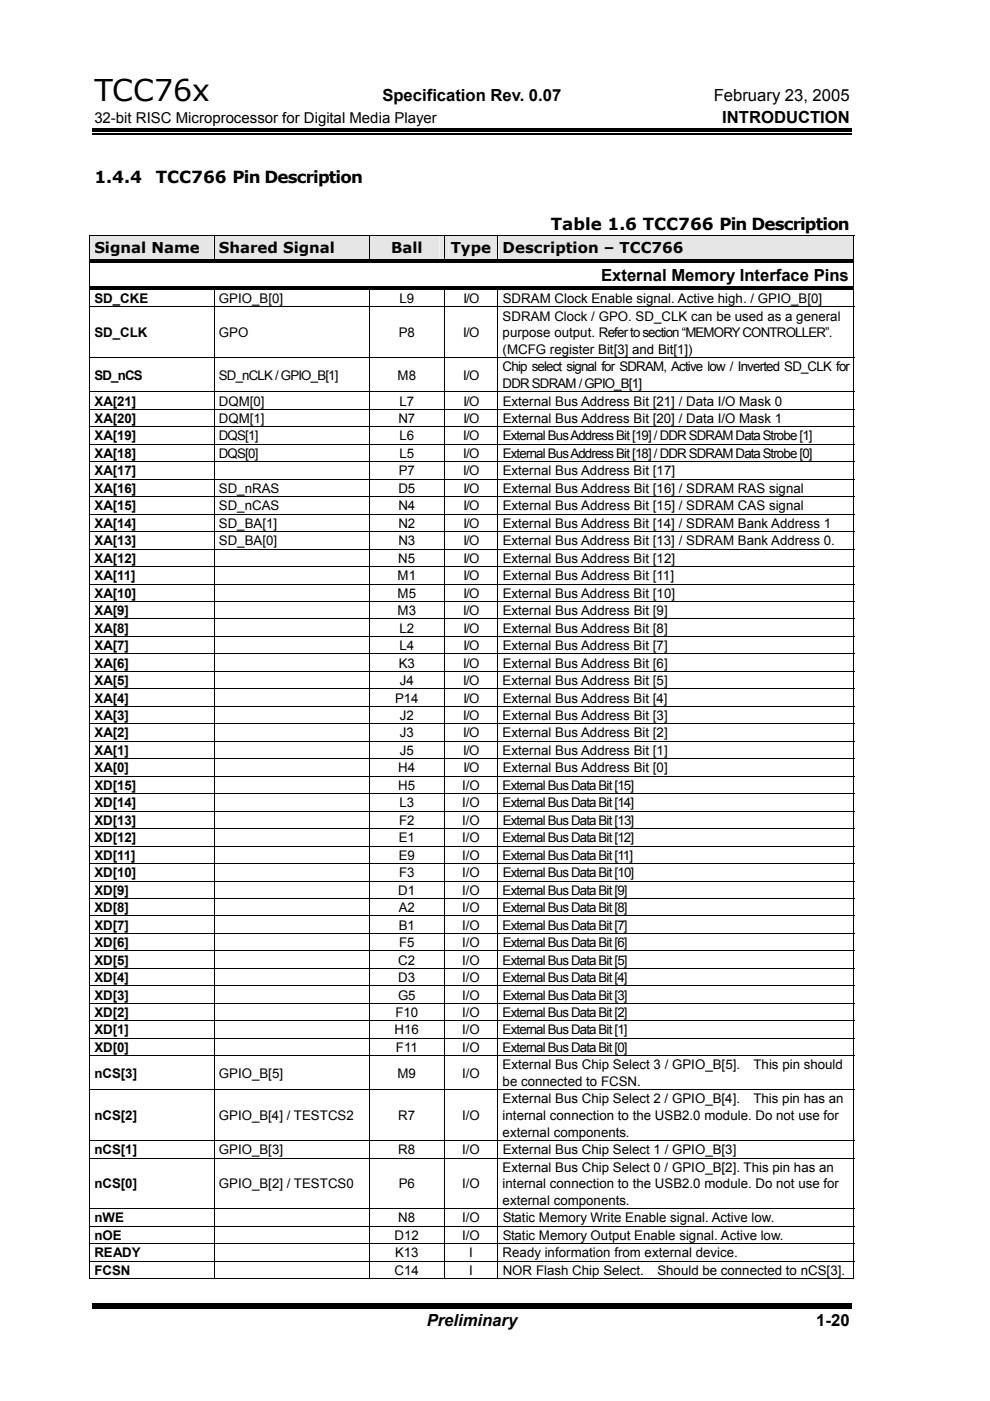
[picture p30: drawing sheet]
<svg xmlns="http://www.w3.org/2000/svg" width="210mm" height="297mm" viewBox="0 0 210 297" stroke-linecap="round" stroke-linejoin="round" font-family="sans-serif">
<defs><g id="words">
<text font-size="6.3" x="20" y="21.4">TCC76x</text>
<g font-size="3.5">
<text x="81.1" y="21.4">Specification Rev. 0.07</text>
<text x="151.3" y="21.4">February 23, 2005</text>
<text x="153.1" y="26.1">INTRODUCTION</text>
<text x="20" y="38.9">1.4.4</text>
<text x="33" y="38.9">TCC766 Pin Description</text>
<text x="116.8" y="48.8">Table 1.6 TCC766 Pin Description</text>
<text x="127.4" y="59.5">External Memory Interface Pins</text>
<text x="90.5" y="281.2">Preliminary</text>
<text x="173.1" y="281.2">1-20</text>
</g>
<g font-size="3.2">
<text x="20" y="26.1">32-bit RISC Microprocessor for Digital Media Player</text>
<text x="20" y="53.7">Signal Name</text>
<text x="46.4" y="53.7">Shared Signal</text>
<text x="82.9" y="53.7">Ball</text>
<text x="95.6" y="53.7">Type</text>
<text x="106.6" y="53.7">Description – TCC766</text>
</g>
<g font-size="2.8">
<text x="20" y="64.3">SD_CKE</text>
<text x="46.4" y="64.3">GPIO_B[0]</text>
<text x="84.7" y="64.3">L9</text>
<text x="98.3" y="64.3">I/O</text>
<text x="106.6" y="64.3">SDRAM Clock Enable signal. Active high. / GPIO_B[0]</text>
<text x="20" y="71.5">SD_CLK</text>
<text x="46.4" y="71.5">GPO</text>
<text x="84.5" y="71.5">P8</text>
<text x="98.2" y="71.5">I/O</text>
<text x="106.6" y="68">SDRAM Clock / GPO. SD_CLK can be used as a general</text>
<text x="106.6" y="71.5">purpose output. Refer to section “MEMORY CONTROLLER”.</text>
<text x="106.6" y="75">(MCFG register Bit[3] and Bit[1])</text>
<text x="20" y="80.5">SD_nCS</text>
<text x="46.4" y="80.5">SD_nCLK / GPIO_B[1]</text>
<text x="84.3" y="80.5">M8</text>
<text x="98.2" y="80.5">I/O</text>
<text x="106.6" y="78.7">Chip select signal for SDRAM, Active low / Inverted SD_CLK for</text>
<text x="106.6" y="82.3">DDR SDRAM / GPIO_B[1]</text>
<text x="20" y="86">XA[21]</text>
<text x="20" y="89.7">XA[20]</text>
<text x="46.4" y="86">DQM[0]</text>
<text x="46.4" y="89.7">DQM[1]</text>
<text x="84.5" y="89.7">N7</text>
<text x="84.7" y="86">L7</text>
<text x="98.2" y="89.7">I/O</text>
<text x="98.2" y="86">I/O</text>
<text x="106.6" y="89.7">External Bus Address Bit [20] / Data I/O Mask 1</text>
<text x="106.6" y="86">External Bus Address Bit [21] / Data I/O Mask 0</text>
<text x="20" y="93.4">XA[19]</text>
<text x="46.4" y="93.4">DQS[1]</text>
<text x="84.7" y="93.4">L6</text>
<text x="98.2" y="93.4">I/O</text>
<text x="106.6" y="93.4">External Bus Address Bit [19] / DDR SDRAM Data Strobe [1]</text>
<text x="20" y="97.1">XA[18]</text>
<text x="20" y="100.8">XA[17]</text>
<text x="46.4" y="97.1">DQS[0]</text>
<text x="84.5" y="100.8">P7</text>
<text x="84.7" y="97.1">L5</text>
<text x="98.2" y="97.1">I/O</text>
<text x="98.2" y="100.8">I/O</text>
<text x="106.6" y="100.8">External Bus Address Bit [17]</text>
<text x="106.6" y="97.1">External Bus Address Bit [18] / DDR SDRAM Data Strobe [0]</text>
<text x="20" y="104.5">XA[16]</text>
<text x="46.4" y="104.5">SD_nRAS</text>
<text x="84.5" y="104.5">D5</text>
<text x="98.2" y="104.5">I/O</text>
<text x="106.6" y="104.5">External Bus Address Bit [16] / SDRAM RAS signal</text>
<text x="20" y="108.2">XA[15]</text>
<text x="20" y="111.9">XA[14]</text>
<text x="46.4" y="108.2">SD_nCAS</text>
<text x="46.4" y="111.9">SD_BA[1]</text>
<text x="84.5" y="111.9">N2</text>
<text x="84.5" y="108.2">N4</text>
<text x="98.2" y="111.9">I/O</text>
<text x="98.2" y="108.2">I/O</text>
<text x="106.6" y="111.9">External Bus Address Bit [14] / SDRAM Bank Address 1</text>
<text x="106.6" y="108.2">External Bus Address Bit [15] / SDRAM CAS signal</text>
<text x="20" y="115.6">XA[13]</text>
<text x="20" y="119.3">XA[12]</text>
<text x="46.4" y="115.6">SD_BA[0]</text>
<text x="84.5" y="119.3">N5</text>
<text x="84.5" y="115.6">N3</text>
<text x="98.2" y="115.6">I/O</text>
<text x="98.2" y="119.3">I/O</text>
<text x="106.6" y="115.6">External Bus Address Bit [13] / SDRAM Bank Address 0.</text>
<text x="106.6" y="119.3">External Bus Address Bit [12]</text>
<text x="20" y="123">XA[11]</text>
<text x="84.3" y="123">M1</text>
<text x="98.2" y="123">I/O</text>
<text x="106.6" y="123">External Bus Address Bit [11]</text>
<text x="20" y="126.7">XA[10]</text>
<text x="20" y="130.4">XA[9]</text>
<text x="84.3" y="126.7">M5</text>
<text x="84.3" y="130.4">M3</text>
<text x="98.2" y="130.4">I/O</text>
<text x="98.2" y="126.7">I/O</text>
<text x="106.6" y="130.4">External Bus Address Bit [9]</text>
<text x="106.6" y="126.7">External Bus Address Bit [10]</text>
<text x="20" y="134.1">XA[8]</text>
<text x="20" y="137.8">XA[7]</text>
<text x="84.7" y="134.1">L2</text>
<text x="84.7" y="137.8">L4</text>
<text x="98.2" y="134.1">I/O</text>
<text x="98.2" y="137.8">I/O</text>
<text x="106.6" y="134.1">External Bus Address Bit [8]</text>
<text x="106.6" y="137.8">External Bus Address Bit [7]</text>
<text x="20" y="141.5">XA[6]</text>
<text x="84.5" y="141.5">K3</text>
<text x="98.2" y="141.5">I/O</text>
<text x="106.6" y="141.5">External Bus Address Bit [6]</text>
<text x="20" y="145.2">XA[5]</text>
<text x="20" y="148.9">XA[4]</text>
<text x="83.8" y="148.9">P14</text>
<text x="84.8" y="145.2">J4</text>
<text x="98.2" y="145.2">I/O</text>
<text x="98.2" y="148.9">I/O</text>
<text x="106.6" y="145.2">External Bus Address Bit [5]</text>
<text x="106.6" y="148.9">External Bus Address Bit [4]</text>
<text x="20" y="152.7">XA[3]</text>
<text x="84.8" y="152.7">J2</text>
<text x="98.2" y="152.7">I/O</text>
<text x="106.6" y="152.7">External Bus Address Bit [3]</text>
<text x="20" y="156.4">XA[2]</text>
<text x="20" y="160.1">XA[1]</text>
<text x="84.8" y="156.4">J3</text>
<text x="84.8" y="160.1">J5</text>
<text x="98.2" y="156.4">I/O</text>
<text x="98.2" y="160.1">I/O</text>
<text x="106.6" y="156.4">External Bus Address Bit [2]</text>
<text x="106.6" y="160.1">External Bus Address Bit [1]</text>
<text x="20" y="163.8">XA[0]</text>
<text x="20" y="167.5">XD[15]</text>
<text x="84.5" y="163.8">H4</text>
<text x="84.5" y="167.5">H5</text>
<text x="98" y="167.5">I/O</text>
<text x="98.2" y="163.8">I/O</text>
<text x="106.6" y="167.5">External Bus Data Bit [15]</text>
<text x="106.6" y="163.8">External Bus Address Bit [0]</text>
<text x="20" y="171.2">XD[14]</text>
<text x="84.7" y="171.2">L3</text>
<text x="98" y="171.2">I/O</text>
<text x="106.6" y="171.2">External Bus Data Bit [14]</text>
<text x="20" y="174.9">XD[13]</text>
<text x="20" y="178.6">XD[12]</text>
<text x="84.5" y="178.6">E1</text>
<text x="84.6" y="174.9">F2</text>
<text x="98" y="178.6">I/O</text>
<text x="98" y="174.9">I/O</text>
<text x="106.6" y="178.6">External Bus Data Bit [12]</text>
<text x="106.6" y="174.9">External Bus Data Bit [13]</text>
<text x="20" y="182.3">XD[11]</text>
<text x="20" y="186">XD[10]</text>
<text x="84.5" y="182.3">E9</text>
<text x="84.6" y="186">F3</text>
<text x="98" y="182.3">I/O</text>
<text x="98" y="186">I/O</text>
<text x="106.6" y="182.3">External Bus Data Bit [11]</text>
<text x="106.6" y="186">External Bus Data Bit [10]</text>
<text x="20" y="189.7">XD[9]</text>
<text x="84.5" y="189.7">D1</text>
<text x="98" y="189.7">I/O</text>
<text x="106.6" y="189.7">External Bus Data Bit [9]</text>
<text x="20" y="193.4">XD[8]</text>
<text x="20" y="197.1">XD[7]</text>
<text x="84.5" y="193.4">A2</text>
<text x="84.5" y="197.1">B1</text>
<text x="98" y="193.4">I/O</text>
<text x="98" y="197.1">I/O</text>
<text x="106.6" y="193.4">External Bus Data Bit [8]</text>
<text x="106.6" y="197.1">External Bus Data Bit [7]</text>
<text x="20" y="200.8">XD[6]</text>
<text x="84.6" y="200.8">F5</text>
<text x="98" y="200.8">I/O</text>
<text x="106.6" y="200.8">External Bus Data Bit [6]</text>
<text x="20" y="204.5">XD[5]</text>
<text x="20" y="208.2">XD[4]</text>
<text x="84.5" y="204.5">C2</text>
<text x="84.5" y="208.2">D3</text>
<text x="98" y="204.5">I/O</text>
<text x="98" y="208.2">I/O</text>
<text x="106.6" y="204.5">External Bus Data Bit [5]</text>
<text x="106.6" y="208.2">External Bus Data Bit [4]</text>
<text x="20" y="211.9">XD[3]</text>
<text x="20" y="215.6">XD[2]</text>
<text x="83.8" y="215.6">F10</text>
<text x="84.4" y="211.9">G5</text>
<text x="98" y="215.6">I/O</text>
<text x="98" y="211.9">I/O</text>
<text x="106.6" y="215.6">External Bus Data Bit [2]</text>
<text x="106.6" y="211.9">External Bus Data Bit [3]</text>
<text x="20" y="219.3">XD[1]</text>
<text x="83.7" y="219.3">H16</text>
<text x="98" y="219.3">I/O</text>
<text x="106.6" y="219.3">External Bus Data Bit [1]</text>
<text x="20" y="223">XD[0]</text>
<text x="83.9" y="223">F11</text>
<text x="98" y="223">I/O</text>
<text x="106.6" y="226.7">External Bus Chip Select 3 / GPIO_B[5].</text>
<text x="106.6" y="223">External Bus Data Bit [0]</text>
<text x="159.8" y="226.7">This pin should</text>
<text x="20" y="228.5">nCS[3]</text>
<text x="46.4" y="228.5">GPIO_B[5]</text>
<text x="84.3" y="228.5">M9</text>
<text x="98" y="228.5">I/O</text>
<text x="106.6" y="230.3">be connected to FCSN.</text>
<text x="106.6" y="234">External Bus Chip Select 2 / GPIO_B[4].</text>
<text x="159.8" y="234">This pin has an</text>
<text x="20" y="237.5">nCS[2]</text>
<text x="46.4" y="237.5">GPIO_B[4] / TESTCS2</text>
<text x="84.4" y="237.5">R7</text>
<text x="98" y="237.5">I/O</text>
<text x="106.6" y="237.5">internal connection to the USB2.0 module. Do not use for</text>
<text x="20" y="244.7">nCS[1]</text>
<text x="46.4" y="244.7">GPIO_B[3]</text>
<text x="84.5" y="244.7">R8</text>
<text x="98" y="244.7">I/O</text>
<text x="106.6" y="241">external components.</text>
<text x="106.6" y="244.7">External Bus Chip Select 1 / GPIO_B[3]</text>
<text x="20" y="251.9">nCS[0]</text>
<text x="46.4" y="251.9">GPIO_B[2] / TESTCS0</text>
<text x="84.5" y="251.9">P6</text>
<text x="98" y="251.9">I/O</text>
<text x="106.6" y="248.4">External Bus Chip Select 0 / GPIO_B[2]. This pin has an</text>
<text x="106.6" y="251.9">internal connection to the USB2.0 module. Do not use for</text>
<text x="106.6" y="255.5">external components.</text>
<text x="20" y="259.2">nWE</text>
<text x="20" y="262.9">nOE</text>
<text x="83.7" y="262.9">D12</text>
<text x="84.5" y="259.2">N8</text>
<text x="98" y="259.2">I/O</text>
<text x="98" y="262.9">I/O</text>
<text x="106.6" y="259.2">Static Memory Write Enable signal. Active low.</text>
<text x="106.6" y="262.9">Static Memory Output Enable signal. Active low.</text>
<text x="20" y="266.6">READY</text>
<text x="83.8" y="266.6">K13</text>
<text x="99.5" y="266.6">I</text>
<text x="106.6" y="266.6">Ready information from external device.</text>
<text x="20" y="270.3">FCSN</text>
<text x="83.7" y="270.3">C14</text>
<text x="99.5" y="270.3">I</text>
<text x="106.6" y="270.3">NOR Flash Chip Select.</text>
<text x="139.4" y="270.3">Should be connected to nCS[3].</text>
</g>
</g></defs>
<path d="M19.5 28.3h161M19.5 276.4h161" fill="none" stroke="#000" stroke-width=".25"/>
<path d="M19.5 27.2h161v.8h-161zM19.5 276.8h161v.8h-161z" fill="#000"/>
<g fill="#e6e6e6">
<path d="M20 50h24.4v4.9h-24.4z"/>
<path d="M19.1 50h26.2v4.9h-26.2z"/>
<path d="M46.4 50h31v4.9h-31z"/>
<path d="M45.5 50h32.8v4.9h-32.8z"/>
<path d="M79.4 50h13.8v4.9h-13.8z"/>
<path d="M78.5 50h15.6v4.9h-15.6z"/>
<path d="M95.2 50h9.4v4.9h-9.4z"/>
<path d="M94.2 50h11.3v4.9h-11.3z"/>
<path d="M106.6 50h73.4v4.9h-73.4z"/>
<path d="M105.7 50h75.2v4.9h-75.2z"/>
</g>
<g fill="#000">
<path d="M18.9 49.8h.2v.2h-.2zM18.9 54.9h.2v.9h-.2zM45.3 54.9h.7v.3h-.7zM45.3 55.5h.7v.2h-.7zM45.3 54.9h.8v.3h-.8zM45.3 55.5h.8v.2h-.8zM78.3 54.9h.7v.3h-.7zM78.3 55.5h.7v.2h-.7zM78.3 54.9h.8v.3h-.8zM78.3 55.5h.8v.2h-.8zM94 54.9h.8v.3h-.8zM94 55.5h.8v.2h-.8z"/>
<path d="M94.1 54.9h.7v.3h-.7zM94.1 55.5h.7v.2h-.7zM105.5 54.9h.7v.3h-.7zM105.5 55.5h.7v.2h-.7zM105.5 54.9h.8v.3h-.8zM105.5 55.5h.8v.2h-.8zM180.9 49.8h.2v.2h-.2zM180.9 54.9h.2v.9h-.2zM18.9 60.7h.2v.8h-.2zM45.3 60.7h.7v.2h-.7zM45.3 61.2h.7v.2h-.7zM45.3 61.4l.2 .1z"/>
<path d="M45.3 60.7h.8v.2h-.8zM45.3 61.2h.8v.2h-.8zM78.3 60.7h.7v.2h-.7zM78.3 61.2h.7v.2h-.7zM78.3 61.4l.2 .1zM78.3 60.7h.8v.2h-.8zM78.3 61.2h.8v.2h-.8zM94 60.7h.8v.2h-.8zM94 61.2h.8v.2h-.8zM94.1 61.4l.1 .1zM94.1 60.7h.7v.2h-.7zM94.1 61.2h.7v.2h-.7z"/>
<path d="M105.5 60.7h.7v.2h-.7zM105.5 61.2h.7v.2h-.7zM105.5 61.4l.2 .1zM105.5 60.7h.8v.2h-.8zM105.5 61.2h.8v.2h-.8zM180.9 60.7h.2v.8h-.2zM180.9 271h.2v.2h-.2z"/>
</g>
<g fill="none" stroke="#000" stroke-width=".21">
<path d="M18.9 49.9h162.2M19 50v4.9M19 55.8v4.9M45.4 50v4.9M78.4 50v4.9M94.1 50v4.9M105.6 50v4.9M181 50v4.9M181 55.8v4.9M18.9 65.1h162.2M18.9 75.8h162.2M19 61.5v3.5"/>
<path d="M19 65.2v10.6M19 75.9v7.1M45.4 61.5v3.5M45.4 65.2v10.6M45.4 75.9v7.1M78.4 61.5v3.5M78.4 65.2v10.6M78.4 75.9v7.1M94.1 61.5v3.5M94.1 65.2v10.6M94.1 75.9v7.1M105.6 61.5v3.5"/>
<path d="M105.6 65.2v10.6M105.6 75.9v7.1M181 61.5v3.5M181 65.2v10.6M181 75.9v7.1M18.9 83.1h162.2M18.9 86.8h162.2M18.9 90.5h162.2M18.9 94.2h162.2M18.9 97.9h162.2M19 83.2v3.5M19 86.9v3.5"/>
<path d="M19 90.6v3.5M19 94.3v3.5M19 98v3.5M45.4 83.2v3.5M45.4 86.9v3.5M45.4 90.6v3.5M45.4 94.3v3.5M45.4 98v3.5M78.4 83.2v3.5M78.4 86.9v3.5M78.4 90.6v3.5M78.4 94.3v3.5"/>
<path d="M78.4 98v3.5M94.1 83.2v3.5M94.1 86.9v3.5M94.1 90.6v3.5M94.1 94.3v3.5M94.1 98v3.5M105.6 83.2v3.5M105.6 86.9v3.5M105.6 90.6v3.5M105.6 94.3v3.5M105.6 98v3.5M181 83.2v3.5"/>
<path d="M181 86.9v3.5M181 90.6v3.5M181 94.3v3.5M181 98v3.5M18.9 101.6h162.2M18.9 105.3h162.2M18.9 109h162.2M18.9 112.7h162.2M18.9 116.4h162.2M19 101.7v3.5M19 105.4v3.5M19 109.1v3.5"/>
<path d="M19 112.8v3.5M19 116.5v3.5M45.4 101.7v3.5M45.4 105.4v3.5M45.4 109.1v3.5M45.4 112.8v3.5M45.4 116.5v3.5M78.4 101.7v3.5M78.4 105.4v3.5M78.4 109.1v3.5M78.4 112.8v3.5M78.4 116.5v3.5"/>
<path d="M94.1 101.7v3.5M94.1 105.4v3.5M94.1 109.1v3.5M94.1 112.8v3.5M94.1 116.5v3.5M105.6 101.7v3.5M105.6 105.4v3.5M105.6 109.1v3.5M105.6 112.8v3.5M105.6 116.5v3.5M181 101.7v3.5M181 105.4v3.5"/>
<path d="M181 109.1v3.5M181 112.8v3.5M181 116.5v3.5M18.9 120.1h162.2M18.9 123.8h162.2M18.9 127.5h162.2M18.9 131.2h162.2M18.9 134.9h162.2M18.9 138.6h162.2M19 120.2v3.5M19 123.9v3.5M19 127.6v3.5"/>
<path d="M19 131.3v3.6M19 135v3.6M19 138.7v3.6M45.4 120.2v3.5M45.4 123.9v3.5M45.4 127.6v3.5M45.4 131.3v3.6M45.4 135v3.6M45.4 138.7v3.6M78.4 120.2v3.5M78.4 123.9v3.5M78.4 127.6v3.5"/>
<path d="M78.4 131.3v3.6M78.4 135v3.6M78.4 138.7v3.6M94.1 120.2v3.5M94.1 123.9v3.5M94.1 127.6v3.5M94.1 131.3v3.6M94.1 135v3.6M94.1 138.7v3.6M105.6 120.2v3.5M105.6 123.9v3.5M105.6 127.6v3.5"/>
<path d="M105.6 131.3v3.6M105.6 135v3.6M105.6 138.7v3.6M181 120.2v3.5M181 123.9v3.5M181 127.6v3.5M181 131.3v3.6M181 135v3.6M181 138.7v3.6M18.9 142.3h162.2M18.9 146.1h162.2M18.9 149.8h162.2"/>
<path d="M18.9 153.5h162.2M18.9 157.2h162.2M19 142.4v3.6M19 146.1v3.6M19 149.8v3.6M19 153.5v3.6M19 157.2v3.6M45.4 142.4v3.6M45.4 146.1v3.6M45.4 149.8v3.6M45.4 153.5v3.6M45.4 157.2v3.6"/>
<path d="M78.4 142.4v3.6M78.4 146.1v3.6M78.4 149.8v3.6M78.4 153.5v3.6M78.4 157.2v3.6M94.1 142.4v3.6M94.1 146.1v3.6M94.1 149.8v3.6M94.1 153.5v3.6M94.1 157.2v3.6M105.6 142.4v3.6M105.6 146.1v3.6"/>
<path d="M105.6 149.8v3.6M105.6 153.5v3.6M105.6 157.2v3.6M181 142.4v3.6M181 146.1v3.6M181 149.8v3.6M181 153.5v3.6M181 157.2v3.6M18.9 160.9h162.2M18.9 164.6h162.2M18.9 168.3h162.2M18.9 172h162.2"/>
<path d="M18.9 175.7h162.2M18.9 179.4h162.2M19 161v3.5M19 164.7v3.5M19 168.4v3.5M19 172.1v3.5M19 175.8v3.5M19 179.5v3.5M45.4 161v3.5M45.4 164.7v3.5M45.4 168.4v3.5M45.4 172.1v3.5"/>
<path d="M45.4 175.8v3.5M45.4 179.5v3.5M78.4 161v3.5M78.4 164.7v3.5M78.4 168.4v3.5M78.4 172.1v3.5M78.4 175.8v3.5M78.4 179.5v3.5M94.1 161v3.5M94.1 164.7v3.5M94.1 168.4v3.5M94.1 172.1v3.5"/>
<path d="M94.1 175.8v3.5M94.1 179.5v3.5M105.6 161v3.5M105.6 164.7v3.5M105.6 168.4v3.5M105.6 172.1v3.5M105.6 175.8v3.5M105.6 179.5v3.5M181 161v3.5M181 164.7v3.5M181 168.4v3.5M181 172.1v3.5"/>
<path d="M181 175.8v3.5M181 179.5v3.5M18.9 183.1h162.2M18.9 186.8h162.2M18.9 190.5h162.2M18.9 194.2h162.2M18.9 197.9h162.2M19 183.2v3.5M19 186.9v3.5M19 190.6v3.5M19 194.3v3.5M19 198v3.5"/>
<path d="M45.4 183.2v3.5M45.4 186.9v3.5M45.4 190.6v3.5M45.4 194.3v3.5M45.4 198v3.5M78.4 183.2v3.5M78.4 186.9v3.5M78.4 190.6v3.5M78.4 194.3v3.5M78.4 198v3.5M94.1 183.2v3.5M94.1 186.9v3.5"/>
<path d="M94.1 190.6v3.5M94.1 194.3v3.5M94.1 198v3.5M105.6 183.2v3.5M105.6 186.9v3.5M105.6 190.6v3.5M105.6 194.3v3.5M105.6 198v3.5M181 183.2v3.5M181 186.9v3.5M181 190.6v3.5M181 194.3v3.5"/>
<path d="M181 198v3.5M18.9 201.6h162.2M18.9 205.3h162.2M18.9 209h162.2M18.9 212.7h162.2M18.9 216.4h162.2M19 201.7v3.5M19 205.4v3.5M19 209.1v3.5M19 212.8v3.5M19 216.5v3.5M45.4 201.7v3.5"/>
<path d="M45.4 205.4v3.5M45.4 209.1v3.5M45.4 212.8v3.5M45.4 216.5v3.5M78.4 201.7v3.5M78.4 205.4v3.5M78.4 209.1v3.5M78.4 212.8v3.5M78.4 216.5v3.5M94.1 201.7v3.5M94.1 205.4v3.5M94.1 209.1v3.5"/>
<path d="M94.1 212.8v3.5M94.1 216.5v3.5M105.6 201.7v3.5M105.6 205.4v3.5M105.6 209.1v3.5M105.6 212.8v3.5M105.6 216.5v3.5M181 201.7v3.5M181 205.4v3.5M181 209.1v3.5M181 212.8v3.5M181 216.5v3.5"/>
<path d="M18.9 220.1h162.2M18.9 223.8h162.2M18.9 231.1h162.2M19 220.2v3.6M19 223.9v7.1M19 231.2v10.5M45.4 220.2v3.6M45.4 223.9v7.1M45.4 231.2v10.5M78.4 220.2v3.6M78.4 223.9v7.1M78.4 231.2v10.5"/>
<path d="M94.1 220.2v3.6M94.1 223.9v7.1M94.1 231.2v10.5M105.6 220.2v3.6M105.6 223.9v7.1M105.6 231.2v10.5M181 220.2v3.6M181 223.9v7.1M181 231.2v10.5M18.9 241.8h162.2M18.9 245.5h162.2M18.9 256.3h162.2"/>
<path d="M18.9 260h162.2M19 241.9v3.5M19 245.6v10.6M19 256.4v3.5M45.4 241.9v3.5M45.4 245.6v10.6M45.4 256.4v3.5M78.4 241.9v3.5M78.4 245.6v10.6M78.4 256.4v3.5M94.1 241.9v3.5M94.1 245.6v10.6"/>
<path d="M94.1 256.4v3.5M105.6 241.9v3.5M105.6 245.6v10.6M105.6 256.4v3.5M181 241.9v3.5M181 245.6v10.6M181 256.4v3.5M18.9 263.7h162.2M18.9 267.4h162.2M18.9 271.1h26.4M19 260.1v3.5M19 263.8v3.5"/>
<path d="M19 267.5v3.7M45.4 260.1v3.5M45.4 263.8v3.5M45.4 267.5v3.7M45.5 271.1h32.8M78.4 260.1v3.5M78.4 263.8v3.5M78.4 267.5v3.7M78.5 271.1h15.6M94.1 260.1v3.5M94.1 263.8v3.5M94.1 267.5v3.7"/>
<path d="M94.2 271.1h11.3M105.6 260.1v3.5M105.6 263.8v3.5M105.6 267.5v3.7M105.7 271.1h75.2M181 260.1v3.5M181 263.8v3.5M181 267.5v3.7"/>
</g>
<g fill="none" stroke="#000" stroke-width=".25">
<path d="M19.1 55.1h26.2M19.1 55.6h26.2M46.1 55.1h32.2M46.1 55.6h32.2M79.1 55.1h14.9M79.1 55.6h14.9M94.8 55.1h10.7M94.8 55.6h10.7M106.3 55.1h74.6M106.3 55.6h74.6M19.1 60.8h26.2M19.1 61.3h26.2"/>
<path d="M46.1 60.8h32.2M46.1 61.3h32.2M79.1 60.8h14.9M79.1 61.3h14.9M94.8 60.8h10.7M94.8 61.3h10.7M106.3 60.8h74.6M106.3 61.3h74.6"/>
</g>
<use href="#words"/>
</svg>
